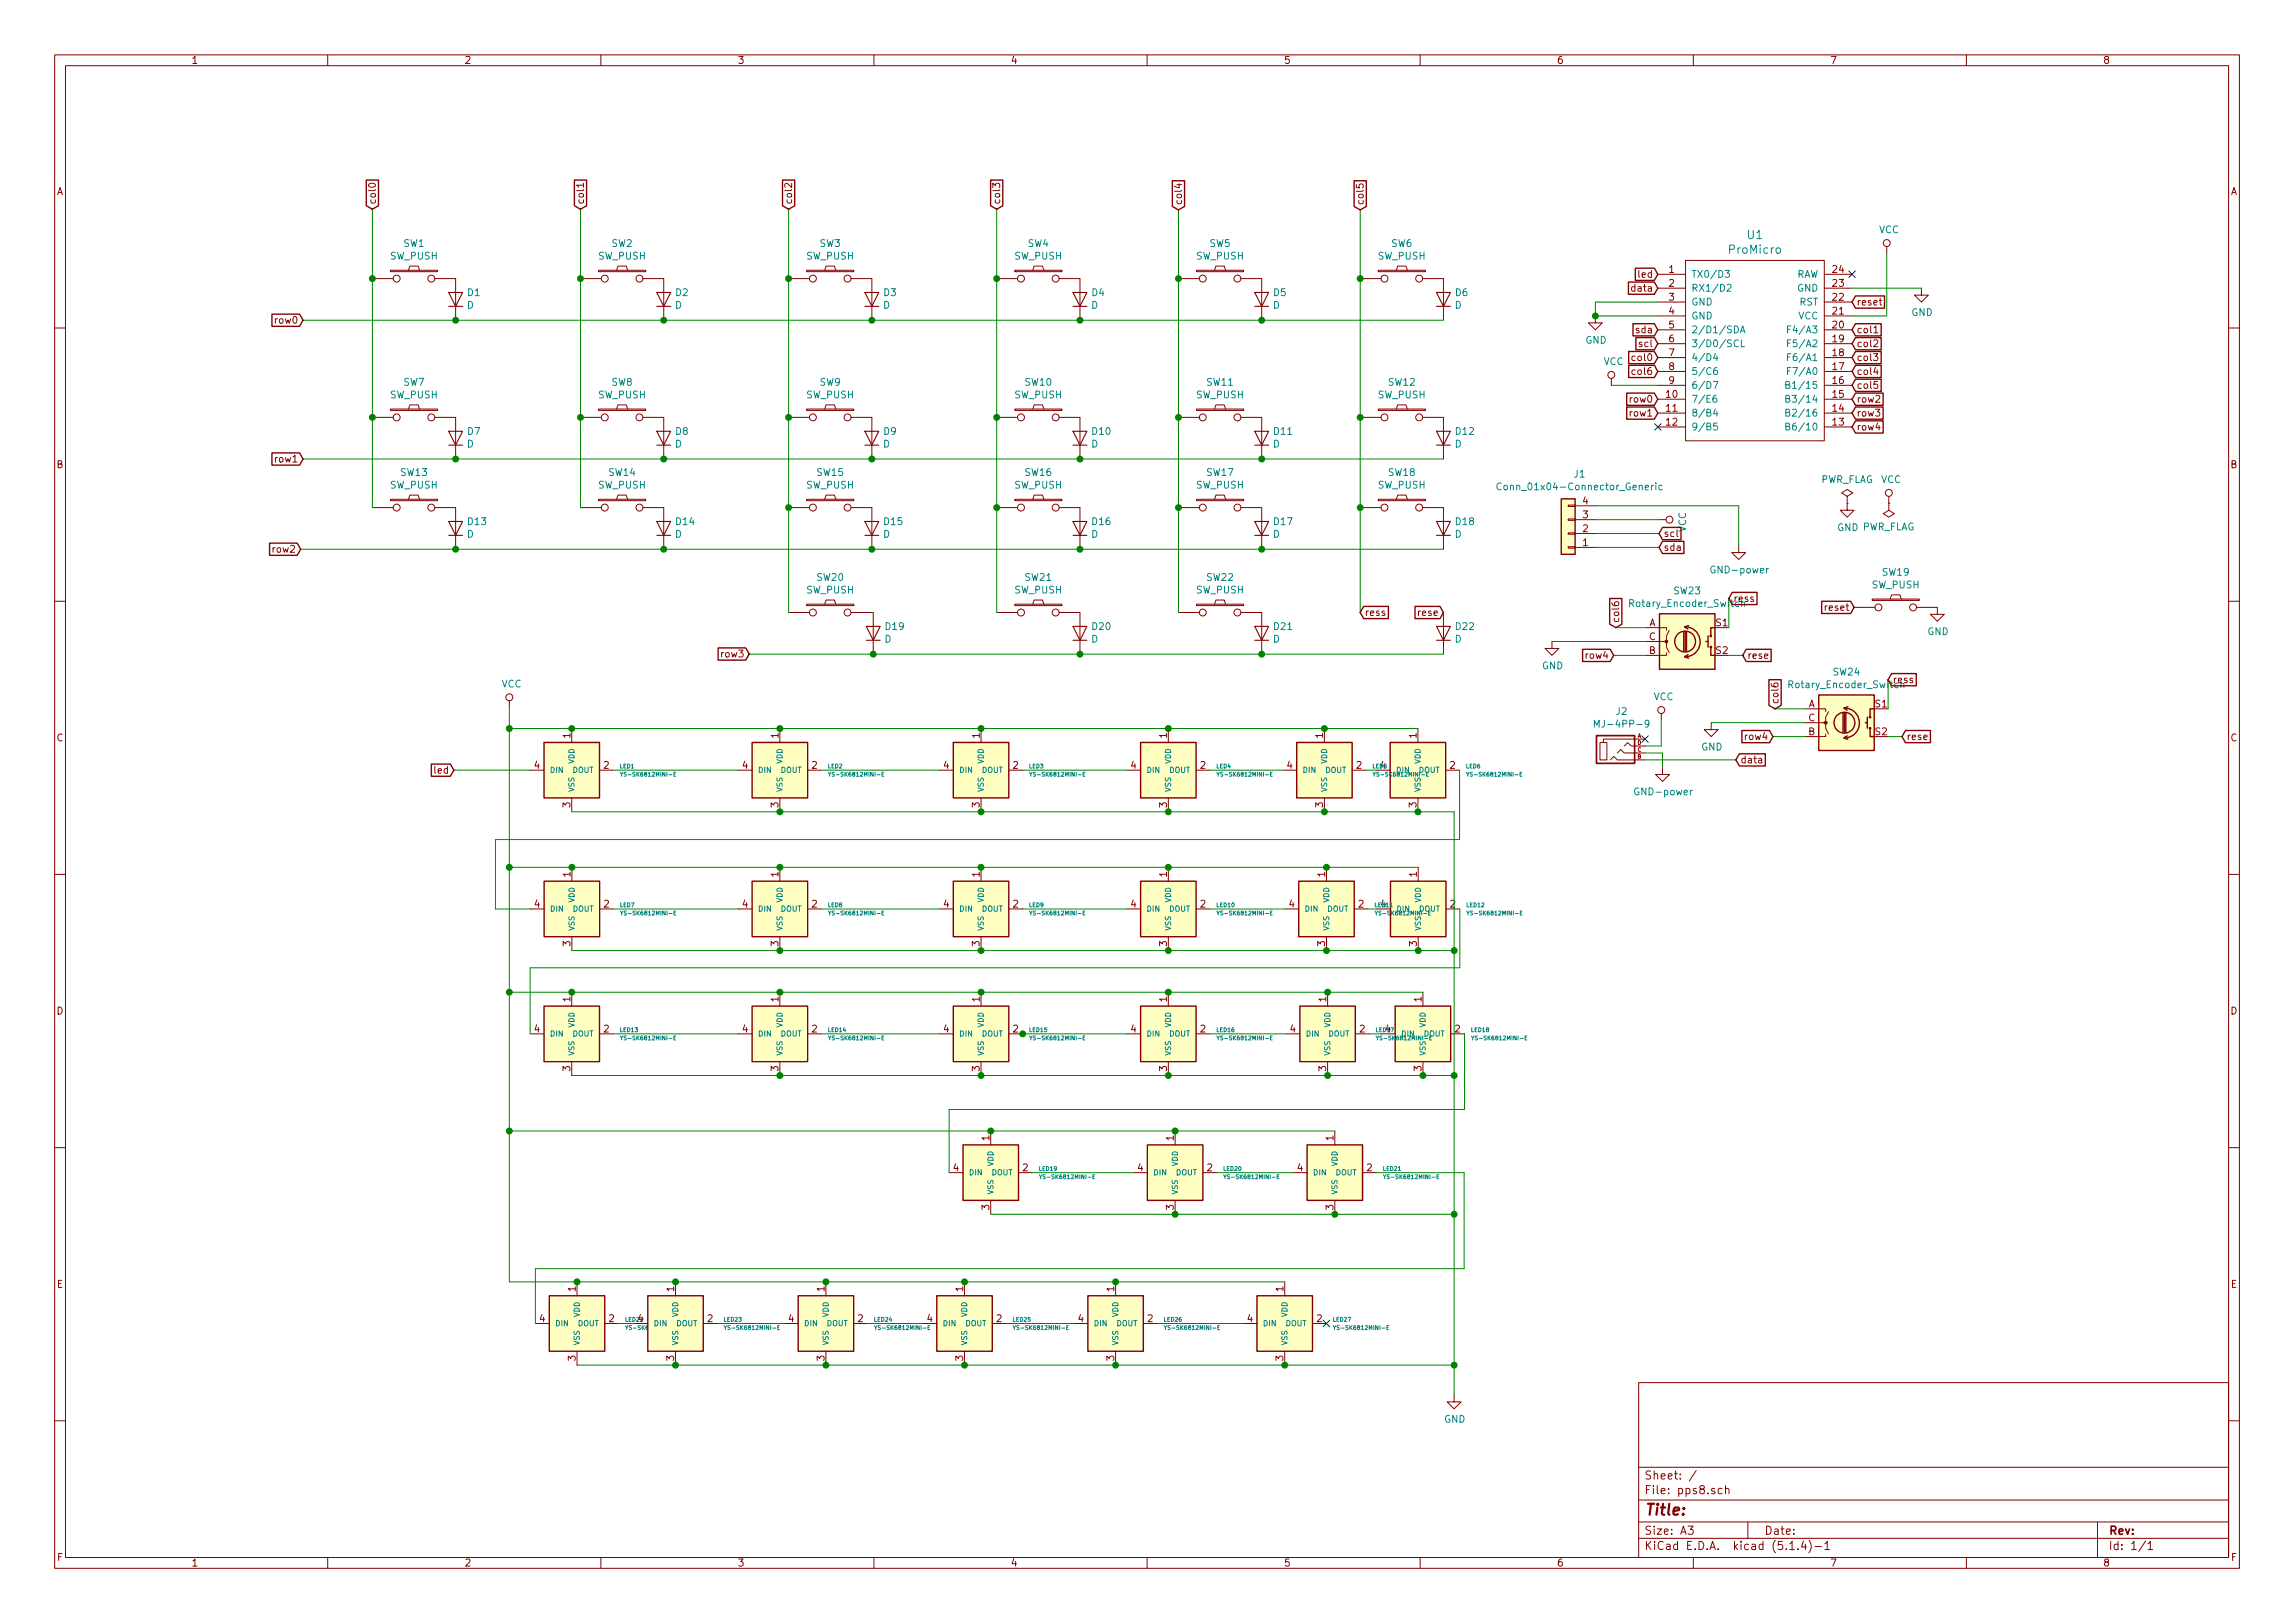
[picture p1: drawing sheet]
<svg xmlns="http://www.w3.org/2000/svg" width="420mm" height="297mm" viewBox="0 0 420 297" stroke-linecap="round" stroke-linejoin="round" font-family="sans-serif">
<defs><g id="words">
<text font-size="2.8" fill="#840000" x="301" y="277.3">Title:</text>
<g font-size="2.1" fill="#008484">
<text x="316.7" y="46.4">ProMicro</text>
<text x="319.9" y="43.8">U1</text>
</g>
<g font-size="2.1" fill="#840000">
<text x="301" y="273.5">File: pps8.sch</text>
<text x="301" y="270.8">Sheet: /</text>
<text x="301" y="280.9">Size: A3</text>
<text x="323" y="280.9">Date:</text>
<text x="386" y="280.9">Rev:</text>
<text x="301" y="283.7">KiCad E.D.A. kicad (5.1.4)-1</text>
<text x="386" y="283.7">Id: 1/1</text>
</g>
<g font-size="1.8" fill="#840000">
<text x="35" y="11.7">1</text>
<text x="85" y="11.7">2</text>
<text x="135" y="11.7">3</text>
<text x="185" y="11.7">4</text>
<text x="235" y="11.7">5</text>
<text x="285" y="11.7">6</text>
<text x="335" y="11.7">7</text>
<text x="385" y="11.7">8</text>
<text x="10.4" y="35.7">A</text>
<text x="408.4" y="35.7">A</text>
<text x="68.8" y="37.5" transform="rotate(-90 68.8 37.5)">col0</text>
<text x="106.9" y="37.5" transform="rotate(-90 106.9 37.5)">col1</text>
<text x="145" y="37.5" transform="rotate(-90 145 37.5)">col2</text>
<text x="183.1" y="37.5" transform="rotate(-90 183.1 37.5)">col3</text>
<text x="216.4" y="37.6" transform="rotate(-90 216.4 37.6)">col4</text>
<text x="249.7" y="37.6" transform="rotate(-90 249.7 37.6)">col5</text>
<text x="299.1" y="53.4">data</text>
<text x="300.2" y="50.8">led</text>
<text x="305.6" y="49.9">1</text>
<text x="305.6" y="52.5">2</text>
<text x="335.6" y="52.5">23</text>
<text x="335.6" y="49.9">24</text>
<text x="50.5" y="59.2">row0</text>
<text x="305.6" y="55">3</text>
<text x="305.6" y="57.6">4</text>
<text x="335.6" y="57.6">21</text>
<text x="335.6" y="55">22</text>
<text x="339.9" y="55.9">reset</text>
<text x="299.7" y="61">sda</text>
<text x="300.3" y="63.5">scl</text>
<text x="305.6" y="60.1">5</text>
<text x="305.6" y="62.6">6</text>
<text x="305.6" y="65.2">7</text>
<text x="335.6" y="65.2">18</text>
<text x="335.6" y="62.6">19</text>
<text x="335.6" y="60.1">20</text>
<text x="339.9" y="63.5">col2</text>
<text x="339.9" y="61">col1</text>
<text x="299.2" y="66.1">col0</text>
<text x="299.2" y="68.6">col6</text>
<text x="305.6" y="67.7">8</text>
<text x="305.6" y="70.3">9</text>
<text x="335.6" y="70.3">16</text>
<text x="335.6" y="67.7">17</text>
<text x="339.9" y="66.1">col3</text>
<text x="339.9" y="71.2">col5</text>
<text x="339.9" y="68.6">col4</text>
<text x="298.6" y="76.2">row1</text>
<text x="298.6" y="73.7">row0</text>
<text x="305.1" y="72.8">10</text>
<text x="305.1" y="75.3">11</text>
<text x="305.1" y="77.9">12</text>
<text x="335.6" y="77.9">13</text>
<text x="335.6" y="75.3">14</text>
<text x="335.6" y="72.8">15</text>
<text x="339.9" y="76.2">row3</text>
<text x="339.9" y="73.7">row2</text>
<text x="339.9" y="78.8">row4</text>
<text x="10.4" y="85.7">B</text>
<text x="50.5" y="84.6">row1</text>
<text x="408.4" y="85.7">B</text>
<text x="289.8" y="94.9">3</text>
<text x="289.8" y="92.3">4</text>
<text x="50.1" y="101.2">row2</text>
<text x="289.8" y="99.9">1</text>
<text x="289.8" y="97.4">2</text>
<text x="304.5" y="100.8">sda</text>
<text x="304.5" y="98.3">scl</text>
<text x="249.8" y="112.7">ress</text>
<text x="259.8" y="112.7">rese</text>
<text x="317.3" y="110.2">ress</text>
<text x="334.4" y="111.8">reset</text>
<text x="296.4" y="114.1" transform="rotate(-90 296.4 114.1)">col6</text>
<text x="301.9" y="114.6">A</text>
<text x="301.9" y="119.7">B</text>
<text x="301.9" y="117.2">C</text>
<text x="314.2" y="114.6">S1</text>
<text x="314.2" y="119.7">S2</text>
<text x="132.2" y="120.3">row3</text>
<text x="290.5" y="120.6">row4</text>
<text x="319.8" y="120.6">rese</text>
<text x="346.5" y="125">ress</text>
<text x="325.6" y="128.9" transform="rotate(-90 325.6 128.9)">col6</text>
<text x="331.1" y="129.5">A</text>
<text x="343.3" y="129.5">S1</text>
<text x="10.4" y="135.7">C</text>
<text x="104.4" y="135.1" transform="rotate(-90 104.4 135.1)">1</text>
<text x="142.5" y="135.1" transform="rotate(-90 142.5 135.1)">1</text>
<text x="179.3" y="135.1" transform="rotate(-90 179.3 135.1)">1</text>
<text x="213.6" y="135.1" transform="rotate(-90 213.6 135.1)">1</text>
<text x="242.2" y="135.1" transform="rotate(-90 242.2 135.1)">1</text>
<text x="259.3" y="135.1" transform="rotate(-90 259.3 135.1)">1</text>
<text x="319.7" y="135.4">row4</text>
<text x="331.1" y="134.6">B</text>
<text x="331.1" y="132">C</text>
<text x="343.3" y="134.6">S2</text>
<text x="349" y="135.4">rese</text>
<text x="408.4" y="135.7">C</text>
<text x="79.7" y="141.6">led</text>
<text x="97.8" y="140.7">4</text>
<text x="110.5" y="140.7">2</text>
<text x="135.9" y="140.7">4</text>
<text x="148.6" y="140.7">2</text>
<text x="172.8" y="140.7">4</text>
<text x="185.5" y="140.7">2</text>
<text x="207.1" y="140.7">4</text>
<text x="219.8" y="140.7">2</text>
<text x="235.6" y="140.7">4</text>
<text x="248.3" y="140.7">2</text>
<text x="265.5" y="140.7">2</text>
<text x="318.6" y="139.7">data</text>
<text x="104.4" y="147.8" transform="rotate(-90 104.4 147.8)">3</text>
<text x="142.5" y="147.8" transform="rotate(-90 142.5 147.8)">3</text>
<text x="179.3" y="147.8" transform="rotate(-90 179.3 147.8)">3</text>
<text x="213.6" y="147.8" transform="rotate(-90 213.6 147.8)">3</text>
<text x="242.2" y="147.8" transform="rotate(-90 242.2 147.8)">3</text>
<text x="259.3" y="147.8" transform="rotate(-90 259.3 147.8)">3</text>
<text x="104.4" y="160.5" transform="rotate(-90 104.4 160.5)">1</text>
<text x="142.5" y="160.5" transform="rotate(-90 142.5 160.5)">1</text>
<text x="179.3" y="160.5" transform="rotate(-90 179.3 160.5)">1</text>
<text x="213.6" y="160.5" transform="rotate(-90 213.6 160.5)">1</text>
<text x="242.6" y="160.5" transform="rotate(-90 242.6 160.5)">1</text>
<text x="259.4" y="160.5" transform="rotate(-90 259.4 160.5)">1</text>
<text x="97.9" y="166.1">4</text>
<text x="110.6" y="166.1">2</text>
<text x="135.9" y="166.1">4</text>
<text x="148.6" y="166.1">2</text>
<text x="172.8" y="166.1">4</text>
<text x="185.5" y="166.1">2</text>
<text x="207.1" y="166.1">4</text>
<text x="219.8" y="166.1">2</text>
<text x="236" y="166.1">4</text>
<text x="248.7" y="166.1">2</text>
<text x="265.5" y="166.1">2</text>
<text x="104.4" y="173.2" transform="rotate(-90 104.4 173.2)">3</text>
<text x="142.5" y="173.2" transform="rotate(-90 142.5 173.2)">3</text>
<text x="179.3" y="173.2" transform="rotate(-90 179.3 173.2)">3</text>
<text x="213.6" y="173.2" transform="rotate(-90 213.6 173.2)">3</text>
<text x="242.6" y="173.2" transform="rotate(-90 242.6 173.2)">3</text>
<text x="259.4" y="173.2" transform="rotate(-90 259.4 173.2)">3</text>
<text x="10.4" y="185.7">D</text>
<text x="104.4" y="183.3" transform="rotate(-90 104.4 183.3)">1</text>
<text x="142.5" y="183.3" transform="rotate(-90 142.5 183.3)">1</text>
<text x="179.3" y="183.3" transform="rotate(-90 179.3 183.3)">1</text>
<text x="213.6" y="183.3" transform="rotate(-90 213.6 183.3)">1</text>
<text x="242.8" y="183.3" transform="rotate(-90 242.8 183.3)">1</text>
<text x="260.2" y="183.3" transform="rotate(-90 260.2 183.3)">1</text>
<text x="408.4" y="185.7">D</text>
<text x="97.8" y="189">4</text>
<text x="110.5" y="189">2</text>
<text x="135.9" y="189">4</text>
<text x="148.6" y="189">2</text>
<text x="172.8" y="189">4</text>
<text x="185.5" y="189">2</text>
<text x="207.1" y="189">4</text>
<text x="219.8" y="189">2</text>
<text x="236.2" y="189">4</text>
<text x="248.9" y="189">2</text>
<text x="266.4" y="189">2</text>
<text x="104.4" y="196" transform="rotate(-90 104.4 196)">3</text>
<text x="142.5" y="196" transform="rotate(-90 142.5 196)">3</text>
<text x="179.3" y="196" transform="rotate(-90 179.3 196)">3</text>
<text x="213.6" y="196" transform="rotate(-90 213.6 196)">3</text>
<text x="242.8" y="196" transform="rotate(-90 242.8 196)">3</text>
<text x="260.2" y="196" transform="rotate(-90 260.2 196)">3</text>
<text x="181.1" y="208.7" transform="rotate(-90 181.1 208.7)">1</text>
<text x="214.9" y="208.7" transform="rotate(-90 214.9 208.7)">1</text>
<text x="244.1" y="208.7" transform="rotate(-90 244.1 208.7)">1</text>
<text x="174.5" y="214.4">4</text>
<text x="187.2" y="214.4">2</text>
<text x="208.3" y="214.4">4</text>
<text x="221" y="214.4">2</text>
<text x="237.5" y="214.4">4</text>
<text x="250.2" y="214.4">2</text>
<text x="181.1" y="221.4" transform="rotate(-90 181.1 221.4)">3</text>
<text x="214.9" y="221.4" transform="rotate(-90 214.9 221.4)">3</text>
<text x="244.1" y="221.4" transform="rotate(-90 244.1 221.4)">3</text>
<text x="10.4" y="235.7">E</text>
<text x="105.4" y="236.4" transform="rotate(-90 105.4 236.4)">1</text>
<text x="123.4" y="236.4" transform="rotate(-90 123.4 236.4)">1</text>
<text x="151" y="236.4" transform="rotate(-90 151 236.4)">1</text>
<text x="176.3" y="236.4" transform="rotate(-90 176.3 236.4)">1</text>
<text x="204" y="236.4" transform="rotate(-90 204 236.4)">1</text>
<text x="234.9" y="236.4" transform="rotate(-90 234.9 236.4)">1</text>
<text x="408.4" y="235.7">E</text>
<text x="98.8" y="242">4</text>
<text x="111.5" y="242">2</text>
<text x="116.8" y="242">4</text>
<text x="129.5" y="242">2</text>
<text x="144.4" y="242">4</text>
<text x="157.1" y="242">2</text>
<text x="169.7" y="242">4</text>
<text x="182.4" y="242">2</text>
<text x="197.4" y="242">4</text>
<text x="210.1" y="242">2</text>
<text x="228.4" y="242">4</text>
<text x="241.1" y="242">2</text>
<text x="105.4" y="249.1" transform="rotate(-90 105.4 249.1)">3</text>
<text x="123.4" y="249.1" transform="rotate(-90 123.4 249.1)">3</text>
<text x="151" y="249.1" transform="rotate(-90 151 249.1)">3</text>
<text x="176.3" y="249.1" transform="rotate(-90 176.3 249.1)">3</text>
<text x="204" y="249.1" transform="rotate(-90 204 249.1)">3</text>
<text x="234.9" y="249.1" transform="rotate(-90 234.9 249.1)">3</text>
<text x="10.5" y="285.7">F</text>
<text x="35" y="286.7">1</text>
<text x="85" y="286.7">2</text>
<text x="135" y="286.7">3</text>
<text x="185" y="286.7">4</text>
<text x="235" y="286.7">5</text>
<text x="285" y="286.7">6</text>
<text x="335" y="286.7">7</text>
<text x="385" y="286.7">8</text>
<text x="408.5" y="285.7">F</text>
</g>
<g font-size="1.8" fill="#008484">
<text x="71.4" y="47.5">SW_PUSH</text>
<text x="73.9" y="45.2">SW1</text>
<text x="109.5" y="47.5">SW_PUSH</text>
<text x="112" y="45.2">SW2</text>
<text x="147.6" y="47.5">SW_PUSH</text>
<text x="150.1" y="45.2">SW3</text>
<text x="185.7" y="47.5">SW_PUSH</text>
<text x="188.2" y="45.2">SW4</text>
<text x="219" y="47.5">SW_PUSH</text>
<text x="221.5" y="45.2">SW5</text>
<text x="252.3" y="47.5">SW_PUSH</text>
<text x="254.7" y="45.2">SW6</text>
<text x="344" y="42.7">VCC</text>
<text x="309.6" y="50.8">TX0/D3</text>
<text x="309.6" y="53.4">RX1/D2</text>
<text x="328.8" y="50.8">RAW</text>
<text x="329" y="53.4">GND</text>
<text x="85.5" y="56.5">D</text>
<text x="85.6" y="54.2">D1</text>
<text x="123.6" y="56.5">D</text>
<text x="123.7" y="54.2">D2</text>
<text x="161.7" y="56.5">D</text>
<text x="161.8" y="54.2">D3</text>
<text x="199.8" y="56.5">D</text>
<text x="199.9" y="54.2">D4</text>
<text x="233.1" y="56.5">D</text>
<text x="233.2" y="54.2">D5</text>
<text x="266.3" y="56.5">D</text>
<text x="266.5" y="54.2">D6</text>
<text x="309.6" y="55.9">GND</text>
<text x="309.6" y="58.5">GND</text>
<text x="329.2" y="58.5">VCC</text>
<text x="329.4" y="55.9">RST</text>
<text x="349.9" y="57.8">GND</text>
<text x="290.2" y="62.9">GND</text>
<text x="309.6" y="61">2/D1/SDA</text>
<text x="309.6" y="63.5">3/D0/SCL</text>
<text x="328.1" y="63.5">F5/A2</text>
<text x="328.1" y="61">F4/A3</text>
<text x="73.9" y="70.6">SW7</text>
<text x="112" y="70.6">SW8</text>
<text x="150.1" y="70.6">SW9</text>
<text x="187.7" y="70.6">SW10</text>
<text x="221" y="70.6">SW11</text>
<text x="254.2" y="70.6">SW12</text>
<text x="293.6" y="66.8">VCC</text>
<text x="309.6" y="66.1">4/D4</text>
<text x="309.6" y="68.6">5/C6</text>
<text x="309.6" y="71.2">6/D7</text>
<text x="328.1" y="68.6">F7/A0</text>
<text x="328.1" y="66.1">F6/A1</text>
<text x="328.2" y="71.2">B1/15</text>
<text x="71.4" y="72.9">SW_PUSH</text>
<text x="109.5" y="72.9">SW_PUSH</text>
<text x="147.6" y="72.9">SW_PUSH</text>
<text x="185.7" y="72.9">SW_PUSH</text>
<text x="219" y="72.9">SW_PUSH</text>
<text x="252.3" y="72.9">SW_PUSH</text>
<text x="309.6" y="73.7">7/E6</text>
<text x="309.6" y="76.2">8/B4</text>
<text x="328.2" y="76.2">B2/16</text>
<text x="328.2" y="73.7">B3/14</text>
<text x="85.5" y="81.9">D</text>
<text x="85.6" y="79.6">D7</text>
<text x="123.6" y="81.9">D</text>
<text x="123.7" y="79.6">D8</text>
<text x="161.7" y="81.9">D</text>
<text x="161.8" y="79.6">D9</text>
<text x="199.8" y="81.9">D</text>
<text x="200" y="79.6">D10</text>
<text x="233.1" y="81.9">D</text>
<text x="233.3" y="79.6">D11</text>
<text x="266.3" y="81.9">D</text>
<text x="266.5" y="79.6">D12</text>
<text x="309.6" y="78.8">9/B5</text>
<text x="328.2" y="78.8">B6/10</text>
<text x="71.4" y="89.4">SW_PUSH</text>
<text x="73.4" y="87.1">SW13</text>
<text x="109.5" y="89.4">SW_PUSH</text>
<text x="111.5" y="87.1">SW14</text>
<text x="147.6" y="89.4">SW_PUSH</text>
<text x="149.6" y="87.1">SW15</text>
<text x="185.7" y="89.4">SW_PUSH</text>
<text x="187.7" y="87.1">SW16</text>
<text x="219" y="89.4">SW_PUSH</text>
<text x="221" y="87.1">SW17</text>
<text x="252.3" y="89.4">SW_PUSH</text>
<text x="254.2" y="87.1">SW18</text>
<text x="275.5" y="89.7">Conn_01x04-Connector_Generic</text>
<text x="288.2" y="87.4">J1</text>
<text x="333.2" y="88.4">PWR_FLAG</text>
<text x="344.4" y="88.4">VCC</text>
<text x="85.5" y="98.4">D</text>
<text x="85.7" y="96.1">D13</text>
<text x="123.6" y="98.4">D</text>
<text x="123.8" y="96.1">D14</text>
<text x="161.7" y="98.4">D</text>
<text x="161.9" y="96.1">D15</text>
<text x="199.8" y="98.4">D</text>
<text x="200" y="96.1">D16</text>
<text x="233.1" y="98.4">D</text>
<text x="233.3" y="96.1">D17</text>
<text x="266.3" y="98.4">D</text>
<text x="266.5" y="96.1">D18</text>
<text x="308.7" y="97.4" transform="rotate(-90 308.7 97.4)">VCC</text>
<text x="336.3" y="97.2">GND PWR_FLAG</text>
<text x="149.6" y="106.3">SW20</text>
<text x="187.7" y="106.3">SW21</text>
<text x="221" y="106.3">SW22</text>
<text x="313.6" y="104.9">GND-power</text>
<text x="342.7" y="107.7">SW_PUSH</text>
<text x="344.7" y="105.4">SW19</text>
<text x="147.6" y="108.6">SW_PUSH</text>
<text x="185.7" y="108.6">SW_PUSH</text>
<text x="219" y="108.6">SW_PUSH</text>
<text x="298.7" y="111.1">Rotary_Encoder_Switch</text>
<text x="306.5" y="108.8">SW23</text>
<text x="162" y="117.6">D</text>
<text x="162.2" y="115.3">D19</text>
<text x="199.8" y="117.6">D</text>
<text x="200" y="115.3">D20</text>
<text x="233.1" y="117.6">D</text>
<text x="233.3" y="115.3">D21</text>
<text x="266.3" y="117.6">D</text>
<text x="266.5" y="115.3">D22</text>
<text x="352.9" y="116.2">GND</text>
<text x="91.8" y="125.8">VCC</text>
<text x="282.3" y="122.5">GND</text>
<text x="327.9" y="125.9">Rotary_Encoder_Switch</text>
<text x="335.6" y="123.6">SW24</text>
<text x="295.9" y="130.8">J2</text>
<text x="302.7" y="128.2">VCC</text>
<text x="292.9" y="133.2">MJ-4PP-9</text>
<text x="311.5" y="137.3">GND</text>
<text x="252.8" y="140.7">4</text>
<text x="299.6" y="145.6">GND-power</text>
<text x="252.8" y="166.1">4</text>
<text x="253.7" y="189">4</text>
<text x="264.4" y="260.4">GND</text>
</g>
<g font-size="1.4" fill="#008484">
<text x="100.6" y="141.4">DIN</text>
<text x="104.8" y="141.4">DOUT</text>
<text x="105.2" y="139.8" transform="rotate(-90 105.2 139.8)">VDD</text>
<text x="138.7" y="141.4">DIN</text>
<text x="142.9" y="141.4">DOUT</text>
<text x="143.3" y="139.8" transform="rotate(-90 143.3 139.8)">VDD</text>
<text x="175.5" y="141.4">DIN</text>
<text x="179.8" y="141.4">DOUT</text>
<text x="180.1" y="139.8" transform="rotate(-90 180.1 139.8)">VDD</text>
<text x="209.8" y="141.4">DIN</text>
<text x="214" y="141.4">DOUT</text>
<text x="214.4" y="139.8" transform="rotate(-90 214.4 139.8)">VDD</text>
<text x="238.4" y="141.4">DIN</text>
<text x="242.6" y="141.4">DOUT</text>
<text x="243" y="139.8" transform="rotate(-90 243 139.8)">VDD</text>
<text x="255.5" y="141.4">DIN</text>
<text x="259.7" y="141.4">DOUT</text>
<text x="260.1" y="139.8" transform="rotate(-90 260.1 139.8)">VDD</text>
<text x="105.2" y="145" transform="rotate(-90 105.2 145)">VSS</text>
<text x="143.3" y="145" transform="rotate(-90 143.3 145)">VSS</text>
<text x="180.1" y="145" transform="rotate(-90 180.1 145)">VSS</text>
<text x="214.4" y="145" transform="rotate(-90 214.4 145)">VSS</text>
<text x="243" y="145" transform="rotate(-90 243 145)">VSS</text>
<text x="260.1" y="145" transform="rotate(-90 260.1 145)">VSS</text>
<text x="100.6" y="166.8">DIN</text>
<text x="104.9" y="166.8">DOUT</text>
<text x="105.2" y="165.2" transform="rotate(-90 105.2 165.2)">VDD</text>
<text x="138.7" y="166.8">DIN</text>
<text x="142.9" y="166.8">DOUT</text>
<text x="143.3" y="165.2" transform="rotate(-90 143.3 165.2)">VDD</text>
<text x="175.5" y="166.8">DIN</text>
<text x="179.8" y="166.8">DOUT</text>
<text x="180.1" y="165.2" transform="rotate(-90 180.1 165.2)">VDD</text>
<text x="209.8" y="166.8">DIN</text>
<text x="214" y="166.8">DOUT</text>
<text x="214.4" y="165.2" transform="rotate(-90 214.4 165.2)">VDD</text>
<text x="238.8" y="166.8">DIN</text>
<text x="243" y="166.8">DOUT</text>
<text x="243.3" y="165.2" transform="rotate(-90 243.3 165.2)">VDD</text>
<text x="255.6" y="166.8">DIN</text>
<text x="259.8" y="166.8">DOUT</text>
<text x="260.1" y="165.2" transform="rotate(-90 260.1 165.2)">VDD</text>
<text x="105.2" y="170.4" transform="rotate(-90 105.2 170.4)">VSS</text>
<text x="143.3" y="170.4" transform="rotate(-90 143.3 170.4)">VSS</text>
<text x="180.1" y="170.4" transform="rotate(-90 180.1 170.4)">VSS</text>
<text x="214.4" y="170.4" transform="rotate(-90 214.4 170.4)">VSS</text>
<text x="243.3" y="170.4" transform="rotate(-90 243.3 170.4)">VSS</text>
<text x="260.1" y="170.4" transform="rotate(-90 260.1 170.4)">VSS</text>
<text x="100.6" y="189.7">DIN</text>
<text x="104.8" y="189.7">DOUT</text>
<text x="105.2" y="188.1" transform="rotate(-90 105.2 188.1)">VDD</text>
<text x="138.7" y="189.7">DIN</text>
<text x="142.9" y="189.7">DOUT</text>
<text x="143.3" y="188.1" transform="rotate(-90 143.3 188.1)">VDD</text>
<text x="175.5" y="189.7">DIN</text>
<text x="179.8" y="189.7">DOUT</text>
<text x="180.1" y="188.1" transform="rotate(-90 180.1 188.1)">VDD</text>
<text x="209.8" y="189.7">DIN</text>
<text x="214" y="189.7">DOUT</text>
<text x="214.4" y="188.1" transform="rotate(-90 214.4 188.1)">VDD</text>
<text x="239" y="189.7">DIN</text>
<text x="243.2" y="189.7">DOUT</text>
<text x="243.5" y="188.1" transform="rotate(-90 243.5 188.1)">VDD</text>
<text x="256.4" y="189.7">DIN</text>
<text x="260.7" y="189.7">DOUT</text>
<text x="261" y="188.1" transform="rotate(-90 261 188.1)">VDD</text>
<text x="105.2" y="193.3" transform="rotate(-90 105.2 193.3)">VSS</text>
<text x="143.3" y="193.3" transform="rotate(-90 143.3 193.3)">VSS</text>
<text x="180.1" y="193.3" transform="rotate(-90 180.1 193.3)">VSS</text>
<text x="214.4" y="193.3" transform="rotate(-90 214.4 193.3)">VSS</text>
<text x="243.5" y="193.3" transform="rotate(-90 243.5 193.3)">VSS</text>
<text x="261" y="193.3" transform="rotate(-90 261 193.3)">VSS</text>
<text x="177.3" y="215.1">DIN</text>
<text x="181.5" y="215.1">DOUT</text>
<text x="181.9" y="213.5" transform="rotate(-90 181.9 213.5)">VDD</text>
<text x="211.1" y="215.1">DIN</text>
<text x="215.3" y="215.1">DOUT</text>
<text x="215.6" y="213.5" transform="rotate(-90 215.6 213.5)">VDD</text>
<text x="240.3" y="215.1">DIN</text>
<text x="244.5" y="215.1">DOUT</text>
<text x="244.9" y="213.5" transform="rotate(-90 244.9 213.5)">VDD</text>
<text x="181.9" y="218.7" transform="rotate(-90 181.9 218.7)">VSS</text>
<text x="215.6" y="218.7" transform="rotate(-90 215.6 218.7)">VSS</text>
<text x="244.9" y="218.7" transform="rotate(-90 244.9 218.7)">VSS</text>
<text x="101.6" y="242.7">DIN</text>
<text x="105.8" y="242.7">DOUT</text>
<text x="106.1" y="241.1" transform="rotate(-90 106.1 241.1)">VDD</text>
<text x="119.6" y="242.7">DIN</text>
<text x="123.8" y="242.7">DOUT</text>
<text x="124.2" y="241.1" transform="rotate(-90 124.2 241.1)">VDD</text>
<text x="147.1" y="242.7">DIN</text>
<text x="151.4" y="242.7">DOUT</text>
<text x="151.7" y="241.1" transform="rotate(-90 151.7 241.1)">VDD</text>
<text x="172.5" y="242.7">DIN</text>
<text x="176.7" y="242.7">DOUT</text>
<text x="177.1" y="241.1" transform="rotate(-90 177.1 241.1)">VDD</text>
<text x="200.2" y="242.7">DIN</text>
<text x="204.4" y="242.7">DOUT</text>
<text x="204.7" y="241.1" transform="rotate(-90 204.7 241.1)">VDD</text>
<text x="231.1" y="242.7">DIN</text>
<text x="235.4" y="242.7">DOUT</text>
<text x="235.7" y="241.1" transform="rotate(-90 235.7 241.1)">VDD</text>
<text x="106.1" y="246.3" transform="rotate(-90 106.1 246.3)">VSS</text>
<text x="124.2" y="246.3" transform="rotate(-90 124.2 246.3)">VSS</text>
<text x="151.7" y="246.3" transform="rotate(-90 151.7 246.3)">VSS</text>
<text x="177.1" y="246.3" transform="rotate(-90 177.1 246.3)">VSS</text>
<text x="204.7" y="246.3" transform="rotate(-90 204.7 246.3)">VSS</text>
<text x="235.7" y="246.3" transform="rotate(-90 235.7 246.3)">VSS</text>
</g>
<g font-size="1" fill="#840000">
<text x="299.8" y="135">A</text>
<text x="299.8" y="137.6">C</text>
<text x="299.8" y="136.3">D</text>
<text x="299.8" y="138.8">B</text>
</g>
<g font-size="1" fill="#008484">
<text x="113.5" y="140.6">LED1</text>
<text x="114.4" y="142.1">YS-SK6812MINI-E</text>
<text x="151.6" y="140.6">LED2</text>
<text x="152.5" y="142.1">YS-SK6812MINI-E</text>
<text x="188.4" y="140.6">LED3</text>
<text x="189.3" y="142.1">YS-SK6812MINI-E</text>
<text x="222.7" y="140.6">LED4</text>
<text x="223.6" y="142.1">YS-SK6812MINI-E</text>
<text x="251.3" y="140.6">LED5</text>
<text x="252.2" y="142.1">YS-SK6812MINI-E</text>
<text x="268.4" y="140.6">LED6</text>
<text x="269.3" y="142.1">YS-SK6812MINI-E</text>
<text x="113.5" y="166">LED7</text>
<text x="114.4" y="167.5">YS-SK6812MINI-E</text>
<text x="151.6" y="166">LED8</text>
<text x="152.5" y="167.5">YS-SK6812MINI-E</text>
<text x="188.4" y="166">LED9</text>
<text x="189.3" y="167.5">YS-SK6812MINI-E</text>
<text x="222.8" y="166">LED10</text>
<text x="223.6" y="167.5">YS-SK6812MINI-E</text>
<text x="251.7" y="166">LED11</text>
<text x="252.6" y="167.5">YS-SK6812MINI-E</text>
<text x="268.5" y="166">LED12</text>
<text x="269.3" y="167.5">YS-SK6812MINI-E</text>
<text x="113.6" y="188.9">LED13</text>
<text x="114.4" y="190.4">YS-SK6812MINI-E</text>
<text x="151.7" y="188.9">LED14</text>
<text x="152.5" y="190.4">YS-SK6812MINI-E</text>
<text x="188.5" y="188.9">LED15</text>
<text x="189.3" y="190.4">YS-SK6812MINI-E</text>
<text x="222.8" y="188.9">LED16</text>
<text x="223.6" y="190.4">YS-SK6812MINI-E</text>
<text x="251.9" y="188.9">LED17</text>
<text x="252.8" y="190.4">YS-SK6812MINI-E</text>
<text x="269.4" y="188.9">LED18</text>
<text x="270.2" y="190.4">YS-SK6812MINI-E</text>
<text x="190.3" y="214.3">LED19</text>
<text x="191.1" y="215.8">YS-SK6812MINI-E</text>
<text x="224" y="214.3">LED20</text>
<text x="224.8" y="215.8">YS-SK6812MINI-E</text>
<text x="253.3" y="214.3">LED21</text>
<text x="254.1" y="215.8">YS-SK6812MINI-E</text>
<text x="114.5" y="241.9">LED22</text>
<text x="115.3" y="243.4">YS-SK6812MINI-E</text>
<text x="132.6" y="241.9">LED23</text>
<text x="133.4" y="243.4">YS-SK6812MINI-E</text>
<text x="160.1" y="241.9">LED24</text>
<text x="160.9" y="243.4">YS-SK6812MINI-E</text>
<text x="185.5" y="241.9">LED25</text>
<text x="186.3" y="243.4">YS-SK6812MINI-E</text>
<text x="213.1" y="241.9">LED26</text>
<text x="213.9" y="243.4">YS-SK6812MINI-E</text>
<text x="244.1" y="241.9">LED27</text>
<text x="244.9" y="243.4">YS-SK6812MINI-E</text>
</g>
</g></defs>
<g fill="none" stroke="#840000" stroke-width=".18">
<path d="M10 10h400v277h-400zM12 12h396v273.1h-396zM60 10v2M110 10v2M160 10v2M210 10v2M260 10v2M310 10v2M360 10v2M67.5 33.7a.74 .74 0 0 1 1.2 .3 .72 .72 0 0 1-1.2-.2zM106.8 33.9h-1.2l.3 .4M106.8 33.5v.8"/>
<path d="M144.9 33.5v.8l-.9-.8-.3 .3 .1 .5M181.8 34.3v-.8l.4 .5 .2-.4 .4-.1 .2 .3-.1 .5M215.5 33.8h.8M215.9 33.6v.8l-.9-.3M248.3 33.7v.6l.6 .1-.1-.5 .2-.2h.4l.2 .2-.1 .5M68.2 51h3.8M71.5 49.5h8.6v.2h-8.6zM74.8 49.5l.2-.8h1.6l.2 .8M79.6 51h3.8v7.6M106.3 51h3.8M109.6 49.5h8.6v.2h-8.6zM112.9 49.5l.2-.8h1.6l.2 .8"/>
<path d="M117.7 51h3.8v7.6M144.4 51h3.8M147.7 49.5h8.6v.2h-8.6zM151 49.5l.2-.8h1.6l.2 .8M155.8 51h3.8v7.6M182.5 51h3.8M185.8 49.5h8.6v.2h-8.6zM189.1 49.5l.2-.8h1.6l.2 .8M193.9 51h3.8v7.6M215.7 51h3.9M219 49.5h8.7v.2h-8.7zM222.4 49.5l.2-.8h1.5l.3 .8"/>
<path d="M227.2 51h3.8v7.6M249 51h3.8M252.3 49.5h8.7v.2h-8.7zM255.6 49.5l.3-.8h1.5l.3 .8M260.5 51h3.8v7.6M292.1 57.8v1.3h1.2l-1.2 1.3-1.3-1.3h1.3M303.5 50.2h5.1M303.5 52.7h5.1M303.5 57.8h5.1M303.5 55.3h5.1M308.6 47.7h25.4v33h-25.4zM334 50.2h5.1"/>
<path d="M334 52.7h5.1M334 57.8h5.1M334 55.3h5.1M344 55h.5M344.2 54.6v1.1l.3 .1M345.4 45.1v1.3M351.8 52.7v1.3h1.2l-1.2 1.3-1.3-1.3h1.3M10 60h2M68.2 76.4h3.8M71.5 74.9h8.6v.2h-8.6zM74.8 74.9l.2-.8h1.6l.2 .8M79.6 76.4h3.8v7.6"/>
<path d="M106.3 76.4h3.8M109.6 74.9h8.6v.2h-8.6zM112.9 74.9l.2-.8h1.6l.2 .8M117.7 76.4h3.8v7.6M144.4 76.4h3.8M147.7 74.9h8.6v.2h-8.6zM151 74.9l.2-.8h1.6l.2 .8M155.8 76.4h3.8v7.6M182.5 76.4h3.8M185.8 74.9h8.6v.2h-8.6zM189.1 74.9l.2-.8h1.6l.2 .8M193.9 76.4h3.8v7.6"/>
<path d="M215.7 76.4h3.9M219 74.9h8.7v.2h-8.7zM222.4 74.9l.2-.8h1.5l.3 .8M227.2 76.4h3.8v7.6M249 76.4h3.8M252.3 74.9h8.7v.2h-8.7zM255.6 74.9l.3-.8h1.5l.3 .8M260.5 76.4h3.8v7.6M295 69.3v1.2M303.5 73.1h5.1M303.5 75.6h5.1M303.5 78.1h5.1"/>
<path d="M303.5 70.5h5.1M303.5 68h5.1M303.5 65.4h5.1M303.5 62.9h5.1M303.5 60.4h5.1M334 73.1h5.1M334 75.6h5.1M334 78.1h5.1M334 70.5h5.1M334 68h5.1M334 65.4h5.1M334 62.9h5.1"/>
<path d="M334 60.4h5.1M343 64.7h.8l-.4 .5 .3 .1v.6l-.2 .1-.5-.1M343.1 62.3l.4-.1 .3 .3-.1 .2-.7 .8h.8M343.1 60l.3-.3v1.2M343.1 60.9h.7M343.4 67.2l-.3 .9h.7M343.7 67.7v.8M343.7 69.8h-.6v.6l.1-.1 .5 .1v.6l-.2 .1-.4-.1M408 60h2M68.2 92.9h3.8M71.5 91.4h8.6v.2h-8.6zM74.8 91.4l.2-.8h1.6l.2 .8"/>
<path d="M79.6 92.9h3.8v7.6M106.3 92.9h3.8M109.6 91.4h8.6v.2h-8.6zM112.9 91.4l.2-.8h1.6l.2 .8M117.7 92.9h3.8v7.6M144.4 92.9h3.8M147.7 91.4h8.6v.2h-8.6zM151 91.4l.2-.8h1.6l.2 .8M155.8 92.9h3.8v7.6M182.5 92.9h3.8M185.8 91.4h8.6v.2h-8.6zM189.1 91.4l.2-.8h1.6l.2 .8"/>
<path d="M193.9 92.9h3.8v7.6M215.7 92.9h3.9M219 91.4h8.7v.2h-8.7zM222.4 91.4l.2-.8h1.5l.3 .8M227.2 92.9h3.8v7.6M249 92.9h3.8M252.3 91.4h8.7v.2h-8.7zM255.6 91.4l.3-.8h1.5l.3 .8M260.5 92.9h3.8v7.6M287.1 92.4h1.3v.3h-1.3zM287.1 95h1.3v.2h-1.3zM287.1 97.5h1.3v.3h-1.3z"/>
<path d="M288.4 95.1h3.8M288.4 97.6h3.8M288.4 92.6h3.8M303.7 95.1h1.3M307 96.9v1.1l.2 .2M318.3 99.9v1.2h1.3l-1.3 1.3-1.3-1.3h1.3M338.2 92.1v1.3h1.2l-1.2 1.3-1.3-1.3h1.3M338.2 90.8l1-.6-1-.6-1 .6 1 .6v1.3M338.2 92.1h.1M345.8 92.1v1.3l1 .6-1 .7-1-.7 1-.6M345.8 92.1h.1M345.8 90.8v1.3"/>
<path d="M10 110h2M144.4 112.1h3.8M147.7 110.6h8.6v.2h-8.6zM151 110.6l.2-.8h1.6l.2 .8M155.8 112.1h3.8M159.9 112.1v7.6M182.5 112.1h3.8M185.8 110.6h8.6v.2h-8.6zM189.1 110.6l.2-.8h1.6l.2 .8M193.9 112.1h3.8v7.6M215.7 112.1h3.9M219 110.6h8.7v.2h-8.7z"/>
<path d="M222.4 110.6l.2-.8h1.5l.3 .8M227.2 112.1h3.8v7.6M264.3 112.1v7.6M284.1 117.4v1.3h1.3l-1.3 1.3-1.2-1.3h1.2M287.1 100.1h1.3v.2h-1.3zM288.4 100.2h3.8M295.1 110.2v.3a.79 .79 0 0 0 1.3 .1l-.1-.4-.5-.1-.2 .3v.2l.2 .3M301.3 114.9h3.8v.5M301.3 117.4h3.8v1l.5 1M305.1 119.4v.6h-3.8M305.6 115.4l-.5 1v1h-.5M339.4 111.2h3.9"/>
<path d="M342.7 109.6h8.7v.3h-8.7zM346 109.6l.3-.7h1.5l.3 .7M350.9 111.2h3.8v1.2h1.3l-1.3 1.3-1.3-1.3h1.3M408 110h2M93.2 128.3v1.2M104.7 133.3v2.6M142.8 133.3v2.6M179.6 133.3v2.6M213.9 133.3v2.6M242.5 133.3v2.6M259.6 133.3v2.6M292.9 135.9h1.3v3.2h-1.3z"/>
<path d="M294.8 139.1l.7-.7 .6 .7h3.2M296.1 137.8l.6-.6 .7 .6h1.9M297.4 136.5l.6-.6 .6 .6h.7M299.2 135.3h2M299.2 139.1h2M299.2 137.8h2M299.2 136.5h2M299.3 135.3h-5.8v.6M304.1 130.6v1.3M313.3 132.3v1.2h1.3l-1.3 1.3-1.3-1.3h1.3M324.3 125.1v.2a.79 .79 0 0 0 1.2 .2v-.4l-.5-.1-.3 .2v.3l.3 .2M330.4 129.7h3.8v.5"/>
<path d="M330.4 132.3h3.8v1l.5 1M334.2 134.3v.5h-3.8M334.7 130.2l-.5 1.1v1h-.5M97.1 141h2.5M104.7 146v2.6M104.7 158.7v2.6M109.8 141h2.5M135.2 141h2.5M142.8 146v2.6M142.8 158.7v2.6M147.9 141h2.5M172 141h2.5"/>
<path d="M179.6 146v2.6M179.6 158.7v2.6M184.7 141h2.5M206.3 141h2.5M213.9 146v2.6M213.9 158.7v2.6M219 141h2.5M234.8 141h2.6M242.5 146v2.6M242.8 158.7v2.6M247.5 141h2.6M252 141h2.5"/>
<path d="M259.6 146v2.6M259.6 158.7v2.6M264.7 141h2.5M304.4 140.5v1.2h1.2l-1.2 1.3-1.3-1.3h1.3M10 160h2M97.1 166.4h2.5M104.7 171.4v2.6M109.8 166.4h2.5M135.2 166.4h2.5M142.8 171.4v2.6M147.9 166.4h2.5M172 166.4h2.5"/>
<path d="M179.6 171.4v2.6M184.7 166.4h2.5M206.3 166.4h2.5M213.9 171.4v2.6M219 166.4h2.5M235.2 166.4h2.6M242.8 171.4v2.6M247.9 166.4h2.6M252 166.4h2.6M259.6 171.4v2.6M264.7 166.4h2.6M408 160h2"/>
<path d="M97.1 189.2h2.5M104.7 181.6v2.5M104.7 194.3v2.5M109.8 189.2h2.5M135.2 189.2h2.5M142.8 181.6v2.5M142.8 194.3v2.5M147.9 189.2h2.5M172 189.2h2.5M179.6 181.6v2.5M179.6 194.3v2.5M184.7 189.2h2.5"/>
<path d="M206.3 189.2h2.5M213.9 181.6v2.5M213.9 194.3v2.5M219 189.2h2.5M235.4 189.2h2.6M243.1 181.6v2.5M243.1 194.3v2.5M248.1 189.2h2.6M252.9 189.2h2.5M260.5 181.6v2.5M260.5 194.3v2.5M265.6 189.2h2.5"/>
<path d="M10 210h2M173.8 214.6h2.5M181.4 207v2.5M181.4 219.7v2.5M186.5 214.6h2.5M207.5 214.6h2.6M215.1 207v2.5M215.1 219.7v2.5M220.2 214.6h2.6M236.8 214.6h2.5M244.4 207v2.5M244.4 219.7v2.5"/>
<path d="M249.5 214.6h2.5M408 210h2M105.6 234.6v2.5M123.7 234.6v2.5M151.2 234.6v2.5M176.6 234.6v2.5M204.2 234.6v2.5M235.2 234.6v2.5M98 242.2h2.6M105.6 247.3v2.5M110.7 242.2h2.6M116.1 242.2h2.5"/>
<path d="M123.7 247.3v2.5M128.8 242.2h2.5M143.6 242.2h2.5M151.2 247.3v2.5M156.3 242.2h2.5M169 242.2h2.5M176.6 247.3v2.5M181.7 242.2h2.5M196.6 242.2h2.6M204.2 247.3v2.5M209.3 242.2h2.6M227.6 242.2h2.5"/>
<path d="M235.2 247.3v2.5M240.3 242.2h2.5M266.2 255.3v1.3h1.3l-1.3 1.2-1.3-1.2h1.3M300 253h108v32.1h-108zM10 260h2M300 278.5h108M300 274.5h108M300 268.5h108M309 279.3h1l-.5 .6 .4 .1v.7l-.2 .1-.7-.1M310.5 269.1l-1.2 2M315.3 272.5l-.5-.1-.2 .3v.6l.2 .1 .5-.1M315.9 272.5l.2-.1 .4 .1v.9"/>
<path d="M315.9 271.9v1.5M320 278.5v3M384 278.5v6.6M408 260h2M60 285.1v1.9M110 285.1v1.9M160 285.1v1.9M210 285.1v1.9M260 285.1v1.9M300 281.5h108M310 285.1v1.9M327.7 283.6h.8"/>
<path d="M329.2 283.5v.1M330.2 282l-.4 1.1h.9M330.5 282.6v1M331.2 281.9a1.71 1.71 0 0 1 0 2.3M332.3 283h1.2M334.1 282.5l.4-.4v1.5M334.1 283.6h.8M360 285.1v1.9M392.8 282l-1.3 2M393.2 282.5l.5-.4v1.5M393.2 283.6h.9"/>
<circle cx="72.6" cy="51" r=".63"/>
<circle cx="79" cy="51" r=".63"/>
<circle cx="110.7" cy="51" r=".63"/>
<circle cx="117.1" cy="51" r=".63"/>
<circle cx="148.8" cy="51" r=".63"/>
<circle cx="155.2" cy="51" r=".63"/>
<circle cx="186.9" cy="51" r=".63"/>
<circle cx="193.3" cy="51" r=".63"/>
<circle cx="220.2" cy="51" r=".63"/>
<circle cx="226.5" cy="51" r=".63"/>
<circle cx="253.5" cy="51" r=".63"/>
<circle cx="259.8" cy="51" r=".63"/>
<circle cx="345.4" cy="44.5" r=".63"/>
<circle cx="72.6" cy="76.4" r=".63"/>
<circle cx="79" cy="76.4" r=".63"/>
<circle cx="110.7" cy="76.4" r=".63"/>
<circle cx="117.1" cy="76.4" r=".63"/>
<circle cx="148.8" cy="76.4" r=".63"/>
<circle cx="155.2" cy="76.4" r=".63"/>
<circle cx="186.9" cy="76.4" r=".63"/>
<circle cx="193.3" cy="76.4" r=".63"/>
<circle cx="220.2" cy="76.4" r=".63"/>
<circle cx="226.5" cy="76.4" r=".63"/>
<circle cx="253.5" cy="76.4" r=".63"/>
<circle cx="259.8" cy="76.4" r=".63"/>
<circle cx="295" cy="68.6" r=".63"/>
<circle cx="72.6" cy="92.9" r=".63"/>
<circle cx="79" cy="92.9" r=".63"/>
<circle cx="110.7" cy="92.9" r=".63"/>
<circle cx="117.1" cy="92.9" r=".63"/>
<circle cx="148.8" cy="92.9" r=".63"/>
<circle cx="155.2" cy="92.9" r=".63"/>
<circle cx="186.9" cy="92.9" r=".63"/>
<circle cx="193.3" cy="92.9" r=".63"/>
<circle cx="220.2" cy="92.9" r=".63"/>
<circle cx="226.5" cy="92.9" r=".63"/>
<circle cx="253.5" cy="92.9" r=".63"/>
<circle cx="259.8" cy="92.9" r=".63"/>
<circle cx="305.6" cy="95.1" r=".63"/>
<circle cx="345.8" cy="90.2" r=".63"/>
<circle cx="148.8" cy="112.1" r=".63"/>
<circle cx="155.2" cy="112.1" r=".63"/>
<circle cx="186.9" cy="112.1" r=".63"/>
<circle cx="193.3" cy="112.1" r=".63"/>
<circle cx="220.2" cy="112.1" r=".63"/>
<circle cx="226.5" cy="112.1" r=".63"/>
<circle cx="343.9" cy="111.2" r=".63"/>
<circle cx="350.2" cy="111.2" r=".63"/>
<circle cx="93.2" cy="127.6" r=".63"/>
<circle cx="304.1" cy="130" r=".63"/>
</g>
<g fill="#ffffc2" stroke="#ffffc2" stroke-width=".18">
<path d="M210.1 209.5h10.1v10.2h-10.1z"/>
<path d="M208.8 161.3h10.2v10.1h-10.2z"/>
<path d="M171.5 237.1h10.2v10.2h-10.2z"/>
<path d="M199.2 237.1h10.1v10.2h-10.1z"/>
<path d="M230.1 237.1h10.2v10.2h-10.2z"/>
<path d="M146.1 237.1h10.2v10.2h-10.2z"/>
<path d="M239.3 209.5h10.2v10.2h-10.2z"/>
<path d="M176.3 209.5h10.2v10.2h-10.2z"/>
<path d="M254.5 135.9h10.2v10.1h-10.2z"/>
<path d="M237.4 135.9h10.1v10.1h-10.1z"/>
<path d="M208.8 135.9h10.2v10.1h-10.2z"/>
<path d="M174.5 135.9h10.2v10.1h-10.2z"/>
<path d="M137.7 135.9h10.2v10.1h-10.2z"/>
<path d="M174.5 161.3h10.2v10.1h-10.2z"/>
<path d="M137.7 161.3h10.2v10.1h-10.2z"/>
<path d="M99.6 184.1h10.2v10.2h-10.2z"/>
<path d="M303.8 112.3h10.2v10.2h-10.2z"/>
<path d="M99.6 135.9h10.2v10.1h-10.2z"/>
<path d="M254.6 161.3h10.1v10.1h-10.1z"/>
<path d="M237.8 161.3h10.1v10.1h-10.1z"/>
<path d="M174.5 184.1h10.2v10.2h-10.2z"/>
<path d="M137.7 184.1h10.2v10.2h-10.2z"/>
<path d="M208.8 184.1h10.2v10.2h-10.2z"/>
<path d="M255.4 184.1h10.2v10.2h-10.2z"/>
<path d="M100.6 237.1h10.1v10.2h-10.1z"/>
<path d="M285.8 91.3h2.6v10.2h-2.6z"/>
<path d="M333 127.2h10.1v10.1h-10.1z"/>
<path d="M238 184.1h10.1v10.2h-10.1z"/>
<path d="M99.6 161.3h10.2v10.1h-10.2z"/>
<path d="M118.6 237.1h10.2v10.2h-10.2z"/>
</g>
<g fill="none" stroke="#840000" stroke-width=".25">
<path d="M67.1 33h2.2v4.7l-1.1 .6-1.1-.6zM105.2 33h2.2v4.7l-1.1 .6-1.1-.6zM143.3 33h2.2v4.7l-1.1 .6-1.1-.6zM181.4 33h2.2v4.7l-1.1 .6-1.1-.6zM214.6 33.1h2.3v4.7l-1.2 .6-1.1-.6zM247.9 33.1h2.2v4.7l-1.1 .6-1.1-.6zM49.8 57.5h5l.7 1.1-.7 1.1h-5zM298.1 51.6h4.8l.6 1.1-.6 1.2h-4.8zM299 59.2h3.9l.6 1.2-.6 1.1h-3.9zM299.4 49.1h3.5l.6 1.1-.6 1.1h-3.5zM339.7 59.2h4.7v2.3h-4.7l-.6-1.1zM339.7 54.2h5.3v2.2h-5.3l-.6-1.1z"/>
<path d="M297.8 74.5h5.1l.6 1.1-.6 1.1h-5.1zM297.8 71.9h5.1l.6 1.2-.6 1.1h-5.1zM298.2 64.3h4.7l.6 1.1-.6 1.2h-4.7zM298.2 66.9h4.7l.6 1.1-.6 1.1h-4.7zM299.5 61.8h3.4l.6 1.1-.6 1.1h-3.4zM339.7 61.8h4.7v2.2h-4.7l-.6-1.1zM339.7 64.3h4.7v2.3h-4.7l-.6-1.2zM339.7 69.4h4.7v2.2h-4.7l-.6-1.1zM339.7 66.9h4.7v2.2h-4.7l-.6-1.1zM339.7 77h5.1v2.3h-5.1l-.6-1.2zM339.7 74.5h5.1v2.2h-5.1l-.6-1.1zM339.7 71.9h5.1v2.3h-5.1l-.6-1.1z"/>
<path d="M49.4 99.4h5l.6 1.1-.6 1.1h-5zM49.8 82.9h5l.7 1.1-.7 1.1h-5zM285.8 91.3h2.6v10.2h-2.6zM304.4 99.1h3.9v2.2h-3.9l-.7-1.1zM304.4 96.5h3.3v2.3h-3.3l-.7-1.2zM131.5 118.6h5l.7 1.1-.7 1.1h-5zM249.7 111h4.5v2.2h-4.5l-.7-1.1zM259.1 111h4.5l.7 1.1-.7 1.1h-4.5zM289.7 118.8h5.1l.6 1.2-.6 1.1h-5.1zM294.7 109.5h2.2v4.7l-1.1 .7-1.1-.7zM303.8 112.3h10.2v10.2h-10.2zM308.3 115.6v3.6"/>
<path d="M308.5 114.7a2.74 2.74 0 0 1 2.8 2.8 2.74 2.74 0 0 1-2.8 2.7M308.5 115.6v3.6M308.8 115.6v3.6M309 119.8l-.6 .4 .7 .3M309.1 114.5l-.7 .2 .6 .4M312.3 117.4h.4M312.7 116.4v2M313.2 118.4v1.6h.8M314 114.9h-.8v1.5M317.1 108.4h4.6v2.3h-4.6l-.6-1.2zM319.7 118.8h4.6v2.3h-4.6l-.7-1.1zM333.5 110h5.3l.6 1.2-.6 1.1h-5.3z"/>
<path d="M79 139.8h3.4l.7 1.2-.7 1.1h-3.4zM99.6 135.9h10.2v10.1h-10.2zM137.7 135.9h10.2v10.1h-10.2zM174.5 135.9h10.2v10.1h-10.2zM208.8 135.9h10.2v10.1h-10.2zM237.4 135.9h10.1v10.1h-10.1zM254.5 135.9h10.2v10.1h-10.2zM318.4 138h4.8v2.2h-4.8l-.6-1.1zM318.9 133.7h5.1l.6 1.1-.6 1.1h-5.1zM323.8 124.4h2.3v4.7l-1.1 .6-1.2-.6zM333 127.2h10.1v10.1h-10.1zM337.4 130.5v3.5"/>
<path d="M337.7 129.6a2.74 2.74 0 0 1 2.7 2.7 2.74 2.74 0 0 1-2.7 2.8M337.7 130.5v3.5M337.9 130.5v3.5M338.2 134.7l-.7 .4 .8 .2M338.3 129.3l-.8 .3 .7 .4M341.5 132.3h.4M341.9 131.3v2M342.4 133.3v1.5h.7M343.1 129.7h-.7v1.6M346.3 123.3h4.5v2.2h-4.5l-.6-1.1zM348.8 133.7h4.6v2.2h-4.6l-.6-1.1zM99.6 161.3h10.2v10.1h-10.2z"/>
<path d="M137.7 161.3h10.2v10.1h-10.2zM174.5 161.3h10.2v10.1h-10.2zM208.8 161.3h10.2v10.1h-10.2zM237.8 161.3h10.1v10.1h-10.1zM254.6 161.3h10.1v10.1h-10.1zM99.6 184.1h10.2v10.2h-10.2zM137.7 184.1h10.2v10.2h-10.2zM174.5 184.1h10.2v10.2h-10.2zM208.8 184.1h10.2v10.2h-10.2zM238 184.1h10.1v10.2h-10.1zM255.4 184.1h10.2v10.2h-10.2zM176.3 209.5h10.2v10.2h-10.2z"/>
<path d="M210.1 209.5h10.1v10.2h-10.1zM239.3 209.5h10.2v10.2h-10.2zM100.6 237.1h10.1v10.2h-10.1zM118.6 237.1h10.2v10.2h-10.2zM146.1 237.1h10.2v10.2h-10.2zM171.5 237.1h10.2v10.2h-10.2zM199.2 237.1h10.1v10.2h-10.1zM230.1 237.1h10.2v10.2h-10.2z"/>
<circle cx="308.5" cy="117.4" r="1.9"/>
<circle cx="313.2" cy="116.4" r=".13"/>
<circle cx="313.2" cy="118.4" r=".13"/>
<circle cx="337.7" cy="132.3" r="1.9"/>
<circle cx="342.4" cy="133.3" r=".13"/>
<circle cx="342.4" cy="131.3" r=".13"/>
</g>
<g fill="none" stroke="#008484" stroke-width=".18">
<path d="M315.8 49.5h.8l-.4 .5 .4 .1-.1 .6-.5 .1-.2-.2M316.2 52.2l.5-.2 .2 .4v.2l-.8 .7h.8M317.5 59.7a.64 .64 0 0 1 .8 .6 .64 .64 0 0 1-.8 .6zM325.2 45.5l.3-.1 .4 .1 .1 .6-.2 .2-.3 .1-.3-.2zM327.9 59.7h-.6v1.2M313.7 69.8h.8l-.5 1.3M314 74.8l-.3 .9h.8M314 64.7l-.3 .9h.8M314.2 72.4h-.2a.79 .79 0 0 0-.2 1.2h.4l.1-.5-.2-.3h-.3l-.2 .3M314.3 67.3l-.4 .1-.2 .4 .1 .6 .2 .1h.3l.2-.2-.2-.5h-.3l-.3 .2M314.3 65.2v.8M314.3 75.3v.9"/>
<path d="M314.4 77.4h-.6l-.1 .6 .5-.1 .3 .3v.3l-.3 .2-.5-.1M318.3 62.3a.51 .51 0 0 0-.7 0 .51 .51 0 0 0-.1 .6l.2 .5 .6-.1M318.6 60.9l.4-1.2 .5 1.2M318.7 60.6h.6M318.8 62.2v1.3h.6M326.9 78h.6l.1-.4-.7-.2v1.3h.5l.3-.2v-.2l-.3-.3M326.9 75.5l.6-.1 .1-.4-.7-.1v1.3h.5l.3-.3v-.2l-.3-.2M326.9 73l.6-.1 .1-.4-.7-.1v1.2h.5l.3-.2v-.2l-.3-.2M326.9 70.4h.6l.1-.5-.7-.1v1.3h.5l.3-.2v-.3l-.3-.2M327.3 67.9h.4M327.3 65.3h.4M327.3 62.8h.4"/>
<path d="M327.3 60.3h.4M327.9 67.3h-.6v1.2M327.9 64.7h-.6v1.3M327.9 62.2h-.6v1.3M274.8 88.5a.6 .6 0 0 0-.8 .4 .6 .6 0 0 0 .6 .7l.2-.1M302.4 88.8v.8M302.7 88.8l-.2 .1-.1 .1M303.1 88.4v.1M303.1 88.8v.8M304.3 88.9l-.4-.1-.2 .2 .1 .6h.5M318.3 110.2h-.3l-.3 .2 .1 .6h.5M318.8 110.3l.2-.1h.3l.1 .8"/>
<path d="M318.8 109.7v1.3M323.8 104l-.4 .3M291.9 133.1v-1.3l.4 .9 .5-.9v1.3M301.9 132.4l-.2 .2-.4-.1-.1-.6 .5-.1 .2 .3-.1 .7-.1 .2-.4 .1M347.5 125.1l-.4-.1-.2 .3 .1 .5h.5M348 125.2l.2-.2 .3 .1 .1 .8M348 124.6v1.3M113.5 141.3l.3 .4 .2-.4M113.8 141.7v.4M123.4 141.7h.2M123.7 141.3h-.3v.8h.3M151.6 141.3l.3 .4 .2-.4"/>
<path d="M151.9 141.7v.4M161.5 141.7h.2M161.8 141.3h-.3v.8h.3M188.5 141.3l.2 .4 .3-.4M188.7 141.7v.4M198.3 141.7h.2M198.6 141.3h-.3v.8h.3M222.8 141.3l.2 .4 .2-.4M223 141.7v.4M232.6 141.7h.2M232.9 141.3h-.3v.8h.3M251.3 141.3l.3 .4 .2-.4"/>
<path d="M251.6 141.7v.4M261.5 141.3h-.3v.8h.3M268.5 141.3l.2 .4 .2-.4M268.7 141.7v.4M278.3 141.7h.2M278.6 141.3h-.3v.8h.3M309.8 144.6l-.3 .3M113.6 166.7l.2 .4 .2-.4M113.8 167.1v.4M123.4 167.1h.2M123.7 166.7h-.3v.8h.3M151.6 166.7l.3 .4 .2-.4"/>
<path d="M151.9 167.1v.4M161.5 167.1h.2M161.8 166.7h-.3v.8h.3M188.5 166.7l.2 .4 .3-.4M188.7 167.1v.4M198.3 167.1h.2M198.6 166.7h-.3v.8h.3M222.8 166.7l.2 .4 .2-.4M223 167.1v.4M232.6 167.1h.2M232.9 166.7h-.3v.8h.3M251.7 166.7l.3 .4 .2-.4"/>
<path d="M252 167.1v.4M261.9 166.7h-.4v.8h.4M268.5 166.7l.3 .4 .2-.4M268.8 167.1v.4M278.3 167.1h.3M278.7 166.7h-.4v.8h.4M113.5 189.6l.3 .4 .2-.4M113.8 190v.3M123.4 189.9h.2M123.7 189.6h-.3v.7h.3M151.6 189.6l.3 .4 .2-.4M151.9 190v.3"/>
<path d="M161.5 189.9h.2M161.8 189.6h-.3v.7h.3M188.5 189.6l.2 .4 .3-.4M188.7 190v.3M198.3 189.9h.2M198.6 189.6h-.3v.7h.3M222.8 189.6l.2 .4 .2-.4M223 190v.3M232.6 189.9h.2M232.9 189.6h-.3v.7h.3M251.9 189.6l.3 .4 .2-.4M252.2 190v.3"/>
<path d="M262.1 189.6h-.4v.7h.4M269.4 189.6l.2 .4 .2-.4M269.6 190v.3M279.2 189.9h.2M279.5 189.6h-.3v.7h.3M190.2 215l.3 .4 .2-.4M190.5 215.4v.3M200.1 215.3h.2M200.4 215h-.3v.7h.3M224 215l.3 .4 .2-.4M224.3 215.4v.3M233.8 215.3h.3"/>
<path d="M234.2 215h-.4v.7h.4M253.2 215l.3 .4 .2-.4M253.5 215.4v.3M263.1 215.3h.2M263.4 215h-.3v.7h.3M114.5 242.6l.3 .4 .2-.4M114.8 243v.3M124.7 242.6h-.4v.7h.4M132.5 242.6l.3 .4 .2-.4M132.8 243v.3M142.4 242.9h.2M142.7 242.6h-.3v.7h.3"/>
<path d="M160.1 242.6l.2 .4 .3-.4M160.3 243v.3M169.9 242.9h.2M170.2 242.6h-.3v.7h.3M185.4 242.6l.3 .4 .2-.4M185.7 243v.3M195.3 242.9h.2M195.6 242.6h-.3v.7h.3M213.1 242.6l.3 .4 .2-.4M213.4 243v.3M222.9 242.9h.3M223.3 242.6h-.4v.7h.4"/>
<path d="M244.1 242.6l.2 .4 .3-.4M244.3 243v.3M253.9 242.9h.2M254.2 242.6h-.3v.7h.3"/>
</g>
<g fill="none" stroke="#840000" stroke-width=".2">
<path d="M82.1 53.5h2.6l-1.3 2.6zM82.1 56.1h2.6M120.2 53.5h2.6l-1.3 2.6zM120.2 56.1h2.6M158.3 53.5h2.6l-1.3 2.6zM158.3 56.1h2.6M196.4 53.5h2.6l-1.3 2.6zM196.4 56.1h2.6M229.7 53.5h2.6l-1.3 2.6zM229.7 56.1h2.6M263 53.5h2.5l-1.2 2.6zM263 56.1h2.5"/>
<path d="M82.1 78.9h2.6l-1.3 2.6zM120.2 78.9h2.6l-1.3 2.6zM158.3 78.9h2.6l-1.3 2.6zM196.4 78.9h2.6l-1.3 2.6zM229.7 78.9h2.6l-1.3 2.6zM263 78.9h2.5l-1.2 2.6zM82.1 95.4h2.6l-1.3 2.6zM82.1 98h2.6M82.1 81.5h2.6M120.2 95.4h2.6l-1.3 2.6zM120.2 98h2.6M120.2 81.5h2.6"/>
<path d="M158.3 95.4h2.6l-1.3 2.6zM158.3 98h2.6M158.3 81.5h2.6M196.4 95.4h2.6l-1.3 2.6zM196.4 98h2.6M196.4 81.5h2.6M229.7 95.4h2.6l-1.3 2.6zM229.7 98h2.6M229.7 81.5h2.6M263 95.4h2.5l-1.2 2.6zM263 98h2.5M263 81.5h2.5"/>
<path d="M158.6 114.6h2.5l-1.2 2.6zM158.6 117.2h2.5M196.4 114.6h2.6l-1.3 2.6zM196.4 117.2h2.6M229.7 114.6h2.6l-1.3 2.6zM229.7 117.2h2.6M263 114.6h2.5l-1.2 2.6zM263 117.2h2.5"/>
</g>
<g fill="#840000" stroke="#840000" stroke-width=".18">
<circle cx="305.1" cy="117.4" r=".25"/>
<circle cx="334.2" cy="132.3" r=".25"/>
</g>
<path d="M292.3 134.6h7v5.1h-7z" fill="none" stroke="#840000" stroke-width=".3"/>
<g fill="none" stroke="#008400" stroke-width=".18">
<path d="M68.2 38.3v54.6M106.3 38.3v54.6M144.4 38.3v73.8M182.5 38.3v73.8M215.7 38.4v73.7M249 38.4v73.7M55.5 58.6h208.8M303.5 55.3h-11.4v2.5h11.4M339.1 52.7h12.7M345.4 46.4v11.4h-6.3M295 70.5h8.5M55.5 84h208.8"/>
<path d="M292.2 95.1h11.5M292.2 97.6h11.5M292.2 92.6h26.1v7.3M55 100.5h209.3M137.2 119.7h127.1M159.6 112.1h.3M284.1 117.4h17.2M292.2 100.2h11.5M295.4 120h5.9M295.8 114.9h5.5M316.5 120h2.5M316.5 109.5v5.4"/>
<path d="M93.2 129.5v105.1h142M93.2 133.3h166.4M301.2 139.1h16.6M301.2 137.8h3.2v2.7M304.1 131.9v4.6h-2.9M313.3 132.3h17.1M324.6 134.8h5.8M325 129.7h5.4M345.7 124.4v5.3M345.7 134.8h2.5M83.1 141h14M93.2 158.7h166.4"/>
<path d="M104.7 148.6h161.5v106.7M112.3 141h22.9M150.4 141h21.6M187.2 141h19.1M221.5 141h13.3M250.1 141h1.9M267.2 141v12.7h-176.5v12.7h6.4M104.7 174h161.5M112.3 166.4h22.9M150.4 166.4h21.6M187.2 166.4h19.1M221.5 166.4h13.7"/>
<path d="M250.5 166.4h1.5M267.3 166.4v10.7h-170.2v12.1M93.2 181.6h167.3M104.7 196.8h161.5M112.3 189.2h22.9M150.4 189.2h21.6M187.2 189.2h19.1M221.5 189.2h13.9M250.7 189.2h2.2M268.1 189.2v13.9h-94.3v11.5M93.2 207h151.2M189 214.6h18.5"/>
<path d="M222.8 214.6h14M252 214.6h16v17.6h-170v10M181.4 222.2h84.8M105.6 249.8h160.6M113.3 242.2h2.8M131.3 242.2h12.3M158.8 242.2h10.2M184.2 242.2h12.4M211.9 242.2h15.7"/>
</g>
<g fill="#008400" stroke="#008400" stroke-width=".25">
<circle cx="260.5" cy="196.8" r=".51"/>
<circle cx="181.4" cy="207" r=".51"/>
<circle cx="292.1" cy="57.8" r=".51"/>
<circle cx="142.8" cy="174" r=".51"/>
<circle cx="244.4" cy="222.2" r=".51"/>
<circle cx="243.1" cy="196.8" r=".51"/>
<circle cx="231" cy="58.6" r=".51"/>
<circle cx="231" cy="84" r=".51"/>
<circle cx="243.1" cy="181.6" r=".51"/>
<circle cx="231" cy="100.5" r=".51"/>
<circle cx="231" cy="119.7" r=".51"/>
<circle cx="123.7" cy="234.6" r=".51"/>
<circle cx="144.4" cy="51" r=".51"/>
<circle cx="176.6" cy="249.8" r=".51"/>
<circle cx="151.2" cy="249.8" r=".51"/>
<circle cx="182.5" cy="51" r=".51"/>
<circle cx="106.3" cy="51" r=".51"/>
<circle cx="204.2" cy="234.6" r=".51"/>
<circle cx="151.2" cy="234.6" r=".51"/>
<circle cx="83.4" cy="58.6" r=".51"/>
<circle cx="204.2" cy="249.8" r=".51"/>
<circle cx="123.7" cy="249.8" r=".51"/>
<circle cx="215.1" cy="207" r=".51"/>
<circle cx="121.5" cy="58.6" r=".51"/>
<circle cx="159.6" cy="58.6" r=".51"/>
<circle cx="105.6" cy="234.6" r=".51"/>
<circle cx="68.2" cy="51" r=".51"/>
<circle cx="235.2" cy="249.8" r=".51"/>
<circle cx="104.7" cy="158.7" r=".51"/>
<circle cx="83.4" cy="84" r=".51"/>
<circle cx="176.6" cy="234.6" r=".51"/>
<circle cx="121.5" cy="84" r=".51"/>
<circle cx="215.1" cy="222.2" r=".51"/>
<circle cx="197.7" cy="119.7" r=".51"/>
<circle cx="144.4" cy="76.4" r=".51"/>
<circle cx="242.5" cy="133.3" r=".51"/>
<circle cx="213.9" cy="148.6" r=".51"/>
<circle cx="213.9" cy="133.3" r=".51"/>
<circle cx="106.3" cy="76.4" r=".51"/>
<circle cx="179.6" cy="148.6" r=".51"/>
<circle cx="179.6" cy="133.3" r=".51"/>
<circle cx="142.8" cy="148.6" r=".51"/>
<circle cx="142.8" cy="133.3" r=".51"/>
<circle cx="121.5" cy="100.5" r=".51"/>
<circle cx="159.6" cy="100.5" r=".51"/>
<circle cx="182.5" cy="92.9" r=".51"/>
<circle cx="197.7" cy="100.5" r=".51"/>
<circle cx="213.9" cy="181.6" r=".51"/>
<circle cx="104.7" cy="133.3" r=".51"/>
<circle cx="266.2" cy="249.8" r=".51"/>
<circle cx="266.2" cy="222.2" r=".51"/>
<circle cx="93.2" cy="207" r=".51"/>
<circle cx="68.2" cy="76.4" r=".51"/>
<circle cx="83.4" cy="100.5" r=".51"/>
<circle cx="159.9" cy="119.7" r=".51"/>
<circle cx="144.4" cy="92.9" r=".51"/>
<circle cx="266.2" cy="174" r=".51"/>
<circle cx="266.2" cy="196.8" r=".51"/>
<circle cx="249" cy="51" r=".51"/>
<circle cx="249" cy="76.4" r=".51"/>
<circle cx="249" cy="92.9" r=".51"/>
<circle cx="259.6" cy="148.6" r=".51"/>
<circle cx="213.9" cy="196.8" r=".51"/>
<circle cx="187.2" cy="189.2" r=".51"/>
<circle cx="179.6" cy="196.8" r=".51"/>
<circle cx="179.6" cy="181.6" r=".51"/>
<circle cx="142.8" cy="196.8" r=".51"/>
<circle cx="142.8" cy="181.6" r=".51"/>
<circle cx="104.7" cy="181.6" r=".51"/>
<circle cx="93.2" cy="133.3" r=".51"/>
<circle cx="159.6" cy="84" r=".51"/>
<circle cx="259.6" cy="174" r=".51"/>
<circle cx="197.7" cy="84" r=".51"/>
<circle cx="242.8" cy="174" r=".51"/>
<circle cx="242.8" cy="158.7" r=".51"/>
<circle cx="213.9" cy="174" r=".51"/>
<circle cx="242.5" cy="148.6" r=".51"/>
<circle cx="182.5" cy="76.4" r=".51"/>
<circle cx="179.6" cy="174" r=".51"/>
<circle cx="179.6" cy="158.7" r=".51"/>
<circle cx="142.8" cy="158.7" r=".51"/>
<circle cx="215.7" cy="92.9" r=".51"/>
<circle cx="93.2" cy="181.6" r=".51"/>
<circle cx="93.2" cy="158.7" r=".51"/>
<circle cx="215.7" cy="76.4" r=".51"/>
<circle cx="215.7" cy="51" r=".51"/>
<circle cx="213.9" cy="158.7" r=".51"/>
<circle cx="197.7" cy="58.6" r=".51"/>
</g>
<path d="M338.5 49.6l1.2 1.2M339.7 49.6l-1.2 1.2M302.9 77.5l1.2 1.3M304.1 77.5l-1.2 1.3M300.6 134.7l1.2 1.2M301.8 134.7l-1.2 1.2M242.2 241.6l1.2 1.2M243.4 241.6l-1.2 1.2" fill="none" stroke="#000084" stroke-width=".18"/>
<use href="#words"/>
</svg>
